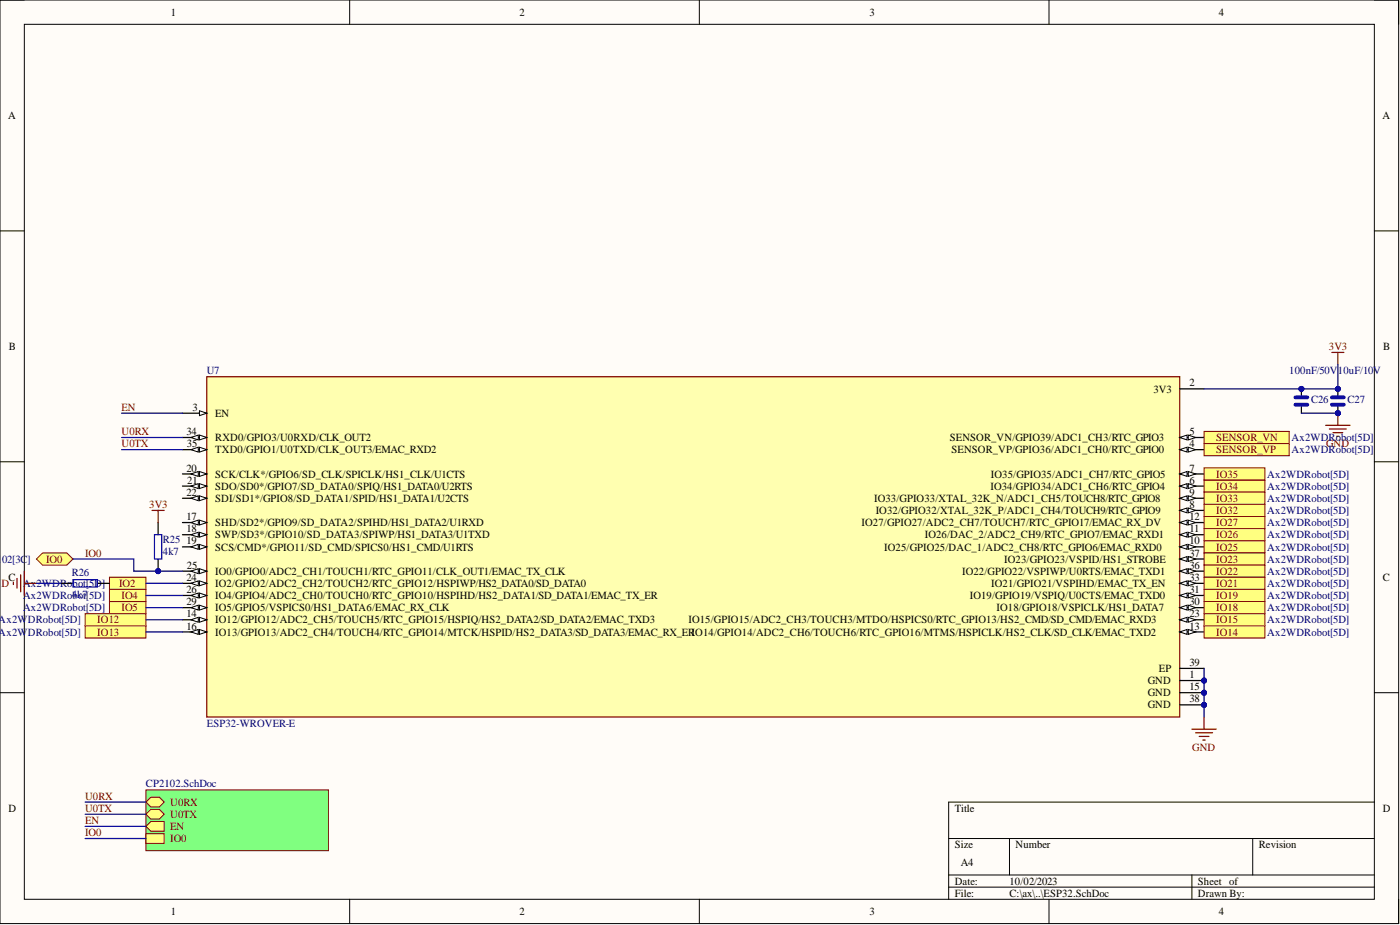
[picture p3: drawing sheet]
<svg xmlns="http://www.w3.org/2000/svg" width="292mm" height="193mm" viewBox="0 0 292 193" stroke-linecap="round" stroke-linejoin="round" font-family="sans-serif">
<defs><g id="words">
<g font-size="2.3">
<text x="35.6" y="3.3">1</text>
<text x="108.4" y="3.3">2</text>
<text x="181.4" y="3.3">3</text>
<text x="254.3" y="3.3">4</text>
<text x="1.7" y="24.8">A</text>
<text x="288.4" y="24.8">A</text>
<text x="1.9" y="73">B</text>
<text x="288.6" y="73">B</text>
<text x="240.6" y="81.9">3V3</text>
<text x="248.2" y="80.6">2</text>
<text x="40.2" y="85.7">3</text>
<text x="44.9" y="87">EN</text>
<text x="38.9" y="90.8">34</text>
<text x="39" y="93.3">35</text>
<text x="44.9" y="92">RXD0/GPIO3/U0RXD/CLK_OUT2</text>
<text x="44.9" y="94.6">TXD0/GPIO1/U0TXD/CLK_OUT3/EMAC_RXD2</text>
<text x="198.2" y="92">SENSOR_VN/GPIO39/ADC1_CH3/RTC_GPIO3</text>
<text x="198.5" y="94.6">SENSOR_VP/GPIO36/ADC1_CH0/RTC_GPIO0</text>
<text x="248.2" y="90.8">5</text>
<text x="248.2" y="93.3">4</text>
<text x="38.9" y="98.4">20</text>
<text x="39.1" y="100.9">21</text>
<text x="44.9" y="99.6">SCK/CLK*/GPIO6/SD_CLK/SPICLK/HS1_CLK/U1CTS</text>
<text x="206.7" y="99.6">IO35/GPIO35/ADC1_CH7/RTC_GPIO5</text>
<text x="248.2" y="98.4">7</text>
<text x="248.2" y="100.9">6</text>
<text x="38.9" y="103.4">22</text>
<text x="44.9" y="102.2">SDO/SD0*/GPIO7/SD_DATA0/SPIQ/HS1_DATA0/U2RTS</text>
<text x="44.9" y="104.7">SDI/SD1*/GPIO8/SD_DATA1/SPID/HS1_DATA1/U2CTS</text>
<text x="182.4" y="104.7">IO33/GPIO33/XTAL_32K_N/ADC1_CH5/TOUCH8/RTC_GPIO8</text>
<text x="182.7" y="107.2">IO32/GPIO32/XTAL_32K_P/ADC1_CH4/TOUCH9/RTC_GPIO9</text>
<text x="206.6" y="102.2">IO34/GPIO34/ADC1_CH6/RTC_GPIO4</text>
<text x="248.2" y="103.4">9</text>
<text x="248.2" y="106">8</text>
<text x="38.9" y="108.5">17</text>
<text x="38.9" y="111">18</text>
<text x="38.9" y="113.6">19</text>
<text x="44.9" y="109.8">SHD/SD2*/GPIO9/SD_DATA2/SPIHD/HS1_DATA2/U1RXD</text>
<text x="44.9" y="112.3">SWP/SD3*/GPIO10/SD_DATA3/SPIWP/HS1_DATA3/U1TXD</text>
<text x="179.7" y="109.8">IO27/GPIO27/ADC2_CH7/TOUCH7/RTC_GPIO17/EMAC_RX_DV</text>
<text x="192.9" y="112.3">IO26/DAC_2/ADC2_CH9/RTC_GPIO7/EMAC_RXD1</text>
<text x="248.2" y="108.5">12</text>
<text x="248.2" y="111">11</text>
<text x="248.2" y="113.6">10</text>
<text x="39" y="118.6">25</text>
<text x="44.9" y="114.8">SCS/CMD*/GPIO11/SD_CMD/SPICS0/HS1_CMD/U1RTS</text>
<text x="44.9" y="119.9">IO0/GPIO0/ADC2_CH1/TOUCH1/RTC_GPIO11/CLK_OUT1/EMAC_TX_CLK</text>
<text x="184.5" y="114.8">IO25/GPIO25/DAC_1/ADC2_CH8/RTC_GPIO6/EMAC_RXD0</text>
<text x="200.7" y="119.9">IO22/GPIO22/VSPIWP/U0RTS/EMAC_TXD1</text>
<text x="209.5" y="117.4">IO23/GPIO23/VSPID/HS1_STROBE</text>
<text x="248.2" y="116.1">37</text>
<text x="248.2" y="118.6">36</text>
<text x="1.8" y="121.2">C</text>
<text x="38.9" y="121.2">24</text>
<text x="38.9" y="123.7">26</text>
<text x="44.9" y="122.5">IO2/GPIO2/ADC2_CH2/TOUCH2/RTC_GPIO12/HSPIWP/HS2_DATA0/SD_DATA0</text>
<text x="44.9" y="125">IO4/GPIO4/ADC2_CH0/TOUCH0/RTC_GPIO10/HSPIHD/HS2_DATA1/SD_DATA1/EMAC_TX_ER</text>
<text x="202.3" y="125">IO19/GPIO19/VSPIQ/U0CTS/EMAC_TXD0</text>
<text x="206.8" y="122.5">IO21/GPIO21/VSPIHD/EMAC_TX_EN</text>
<text x="248.2" y="121.2">33</text>
<text x="248.2" y="123.7">31</text>
<text x="288.5" y="121.2">C</text>
<text x="38.9" y="126.3">29</text>
<text x="38.9" y="128.8">14</text>
<text x="38.9" y="131.3">16</text>
<text x="44.9" y="127.5">IO5/GPIO5/VSPICS0/HS1_DATA6/EMAC_RX_CLK</text>
<text x="44.9" y="130.1">IO12/GPIO12/ADC2_CH5/TOUCH5/RTC_GPIO15/HSPIQ/HS2_DATA2/SD_DATA2/EMAC_TXD3</text>
<text x="143.6" y="130.1">IO15/GPIO15/ADC2_CH3/TOUCH3/MTDO/HSPICS0/RTC_GPIO13/HS2_CMD/SD_CMD/EMAC_RXD3</text>
<text x="207.9" y="127.5">IO18/GPIO18/VSPICLK/HS1_DATA7</text>
<text x="248.2" y="126.3">30</text>
<text x="248.2" y="128.8">23</text>
<text x="248.2" y="131.3">13</text>
<text x="44.9" y="132.6">IO13/GPIO13/ADC2_CH4/TOUCH4/RTC_GPIO14/MTCK/HSPID/HS2_DATA3/SD_DATA3/EMAC_RX_ERIO14/GPIO14/ADC2_CH6/TOUCH6/RTC_GPIO16/MTMS/HSPICLK/HS2_CLK/SD_CLK/EMAC_TXD2</text>
<text x="239.5" y="142.7">GND</text>
<text x="241.7" y="140.2">EP</text>
<text x="248.2" y="138.9">39</text>
<text x="248.2" y="141.5">1</text>
<text x="239.5" y="145.3">GND</text>
<text x="239.5" y="147.8">GND</text>
<text x="248.2" y="144">15</text>
<text x="248.2" y="146.5">38</text>
<text x="1.8" y="169.4">D</text>
<text x="199.2" y="169.4">Title</text>
<text x="288.5" y="169.4">D</text>
<text x="199.2" y="177">Size</text>
<text x="211.9" y="177">Number</text>
<text x="262.6" y="177">Revision</text>
<text x="199.2" y="184.6">Date:</text>
<text x="200.5" y="180.8">A4</text>
<text x="210.6" y="184.6">10/02/2023</text>
<text x="250" y="184.6">Sheet of</text>
<text x="35.6" y="190.9">1</text>
<text x="108.4" y="190.9">2</text>
<text x="181.4" y="190.9">3</text>
<text x="199.2" y="187.1">File:</text>
<text x="210.6" y="187.1">C:\ax\..\ESP32.SchDoc</text>
<text x="250" y="187.1">Drawn By:</text>
<text x="254.3" y="190.9">4</text>
</g>
<g font-size="2.3" fill="#800000">
<text x="277.3" y="73">3V3</text>
<text x="25.4" y="85.7">EN</text>
<text x="25.4" y="90.8">U0RX</text>
<text x="25.4" y="93.3">U0TX</text>
<text x="253.8" y="92">SENSOR_VN</text>
<text x="253.8" y="94.6">SENSOR_VP</text>
<text x="276.7" y="93.3">GND</text>
<text x="253.8" y="99.6">IO35</text>
<text x="31.1" y="106">3V3</text>
<text x="253.8" y="102.2">IO34</text>
<text x="253.8" y="107.2">IO32</text>
<text x="253.8" y="104.7">IO33</text>
<text x="253.8" y="109.8">IO27</text>
<text x="253.8" y="112.3">IO26</text>
<text x="9.6" y="117.4">IO0</text>
<text x="17.8" y="116.1">IO0</text>
<text x="253.8" y="114.8">IO25</text>
<text x="253.8" y="117.4">IO23</text>
<text x="253.8" y="119.9">IO22</text>
<text x=".3" y="122.5">D</text>
<text x="24.9" y="122.5">IO2</text>
<text x="25.4" y="125">IO4</text>
<text x="253.8" y="122.5">IO21</text>
<text x="253.8" y="125">IO19</text>
<text x="20.3" y="130.1">IO12</text>
<text x="25.4" y="127.5">IO5</text>
<text x="253.8" y="127.5">IO18</text>
<text x="253.8" y="130.1">IO15</text>
<text x="20.3" y="132.6">IO13</text>
<text x="253.8" y="132.6">IO14</text>
<text x="248.8" y="156.7">GND</text>
<text x="17.8" y="166.8">U0RX</text>
<text x="17.8" y="171.9">EN</text>
<text x="17.8" y="169.4">U0TX</text>
<text x="35.5" y="168.1">U0RX</text>
<text x="35.5" y="170.6">U0TX</text>
<text x="35.5" y="173.2">EN</text>
<text x="17.8" y="174.4">IO0</text>
<text x="35.5" y="175.7">IO0</text>
</g>
<g font-size="2.3" fill="#000080">
<text x="43.1" y="78.1">U7</text>
<text x="269" y="78.1">100nF/50V10uF/10V</text>
<text x="273.6" y="84.2">C26</text>
<text x="281.2" y="84.2">C27</text>
<text x="269.5" y="92">Ax2WDRobot[5D]</text>
<text x="269.5" y="94.6">Ax2WDRobot[5D]</text>
<text x="264.4" y="99.6">Ax2WDRobot[5D]</text>
<text x="264.4" y="102.2">Ax2WDRobot[5D]</text>
<text x="264.4" y="107.2">Ax2WDRobot[5D]</text>
<text x="264.4" y="104.7">Ax2WDRobot[5D]</text>
<text x="34" y="113.3">R25</text>
<text x="264.4" y="109.8">Ax2WDRobot[5D]</text>
<text x="264.4" y="112.3">Ax2WDRobot[5D]</text>
<text x="-.7" y="117.4">1</text>
<text x=".4" y="117.4">02[3C</text>
<text x="5.7" y="117.4">]</text>
<text x="34" y="115.9">4k7</text>
<text x="264.4" y="114.8">Ax2WDRobot[5D]</text>
<text x="264.4" y="117.4">Ax2WDRobot[5D]</text>
<text x="264.4" y="119.9">Ax2WDRobot[5D]</text>
<text x="4.8" y="122.5">Ax2WDRobot[5D]</text>
<text x="4.8" y="125">Ax2WDRo4bko7t[5D]</text>
<text x="15" y="120.2">R26</text>
<text x="264.4" y="122.5">Ax2WDRobot[5D]</text>
<text x="264.4" y="125">Ax2WDRobot[5D]</text>
<text x="-.3" y="130.1">Ax2WDRobot[5D]</text>
<text x="4.8" y="127.5">Ax2WDRobot[5D]</text>
<text x="264.4" y="127.5">Ax2WDRobot[5D]</text>
<text x="264.4" y="130.1">Ax2WDRobot[5D]</text>
<text x="-.3" y="132.6">Ax2WDRobot[5D]</text>
<text x="264.4" y="132.6">Ax2WDRobot[5D]</text>
<text x="43.1" y="151.6">ESP32-WROVER-E</text>
<text x="30.5" y="164.3">CP2102.SchDoc</text>
</g>
</g></defs>
<path d="M0 0h291.8v192.7h-291.8z" fill-rule="evenodd" fill="#fffcf8"/>
<path d="M0 0h291.8v192.7h-291.8z" fill="none" stroke="#000" stroke-width=".21"/>
<path d="M5.1 5.1h281.6v182.5h-281.6z" fill-rule="evenodd" fill="#fffcf8"/>
<g fill="none" stroke="#000" stroke-width=".21">
<path d="M0 0h5.1M5.1 5.1h281.6v182.5h-281.6zM73 0v5.1M145.9 0v5.1M218.9 0v5.1M286.7 0h5.1v5.1M0 48.2h5.1M286.7 48.2h5.1M0 96.3h5.1M286.7 96.3h5.1M0 144.5h5.1M286.7 144.5h5.1"/>
<path d="M197.9 174.9h88.8M210.6 174.9v7.6M261.4 174.9v7.6M286.7 167.3h-88.8v20.3M73 187.6v5.1M145.9 187.6v5.1M197.9 182.5h88.8M197.9 185.1h88.8M218.9 187.6v5.1M248.7 182.5v5.1M291.8 187.6v5.1"/>
</g>
<circle cx="251.2" cy="142" r=".51" fill="#000080"/>
<circle cx="251.2" cy="142" r=".51" fill="none" stroke="#000080" stroke-width=".21"/>
<circle cx="251.2" cy="144.5" r=".51" fill="#000080"/>
<circle cx="251.2" cy="144.5" r=".51" fill="none" stroke="#000080" stroke-width=".21"/>
<circle cx="251.2" cy="147" r=".51" fill="#000080"/>
<circle cx="251.2" cy="147" r=".51" fill="none" stroke="#000080" stroke-width=".21"/>
<path d="M43.1 78.6h203v71h-203z" fill-rule="evenodd" fill="#ffffb0"/>
<path d="M43.1 78.6h203v71h-203z" fill="none" stroke="#800000" stroke-width=".26"/>
<path d="M38.1 86.2h5" fill="none" stroke="#000" stroke-width=".26"/>
<path d="M41.6 85.7l1.5 .5-1.5 .5z" fill="#f8fcff"/>
<path d="M41.6 85.7l1.5 .5-1.5 .5z" fill="none" stroke="#000" stroke-width=".21"/>
<path d="M38.1 91.3h5" fill="none" stroke="#000" stroke-width=".26"/>
<path d="M41.6 90.8l1.5 .5-1.5 .5z" fill="#f8fcff"/>
<path d="M41.6 90.8l1.5 .5-1.5 .5z" fill="none" stroke="#000" stroke-width=".21"/>
<path d="M39.8 91.3l1.6-.5v1z" fill="#f8fcff"/>
<path d="M39.8 91.3l1.6-.5v1z" fill="none" stroke="#000" stroke-width=".21"/>
<path d="M38.1 93.8h5" fill="none" stroke="#000" stroke-width=".26"/>
<path d="M41.6 93.3l1.5 .5-1.5 .5z" fill="#f8fcff"/>
<path d="M41.6 93.3l1.5 .5-1.5 .5z" fill="none" stroke="#000" stroke-width=".21"/>
<path d="M39.8 93.8l1.6-.5v1z" fill="#f8fcff"/>
<path d="M39.8 93.8l1.6-.5v1z" fill="none" stroke="#000" stroke-width=".21"/>
<path d="M38.1 98.9h5" fill="none" stroke="#000" stroke-width=".26"/>
<path d="M41.6 98.4l1.5 .5-1.5 .5z" fill="#f8fcff"/>
<path d="M41.6 98.4l1.5 .5-1.5 .5z" fill="none" stroke="#000" stroke-width=".21"/>
<path d="M39.8 98.9l1.6-.5v1z" fill="#f8fcff"/>
<path d="M39.8 98.9l1.6-.5v1z" fill="none" stroke="#000" stroke-width=".21"/>
<path d="M38.1 101.4h5" fill="none" stroke="#000" stroke-width=".26"/>
<path d="M41.6 100.9l1.5 .5-1.5 .5z" fill="#f8fcff"/>
<path d="M41.6 100.9l1.5 .5-1.5 .5z" fill="none" stroke="#000" stroke-width=".21"/>
<path d="M39.8 101.4l1.6-.5v1z" fill="#f8fcff"/>
<path d="M39.8 101.4l1.6-.5v1z" fill="none" stroke="#000" stroke-width=".21"/>
<path d="M38.1 103.9h5" fill="none" stroke="#000" stroke-width=".26"/>
<path d="M41.6 103.4l1.5 .5-1.5 .6z" fill="#f8fcff"/>
<path d="M41.6 103.4l1.5 .5-1.5 .6z" fill="none" stroke="#000" stroke-width=".21"/>
<path d="M39.8 103.9l1.6-.5v1.1z" fill="#f8fcff"/>
<path d="M39.8 103.9l1.6-.5v1.1z" fill="none" stroke="#000" stroke-width=".21"/>
<path d="M38.1 109h5" fill="none" stroke="#000" stroke-width=".26"/>
<path d="M41.6 108.5l1.5 .5-1.5 .5z" fill="#f8fcff"/>
<path d="M41.6 108.5l1.5 .5-1.5 .5z" fill="none" stroke="#000" stroke-width=".21"/>
<path d="M39.8 109l1.6-.5v1z" fill="#f8fcff"/>
<path d="M39.8 109l1.6-.5v1z" fill="none" stroke="#000" stroke-width=".21"/>
<path d="M38.1 111.6h5" fill="none" stroke="#000" stroke-width=".26"/>
<path d="M41.6 111l1.5 .6-1.5 .5z" fill="#f8fcff"/>
<path d="M41.6 111l1.5 .6-1.5 .5z" fill="none" stroke="#000" stroke-width=".21"/>
<path d="M39.8 111.6l1.6-.6v1.1z" fill="#f8fcff"/>
<path d="M39.8 111.6l1.6-.6v1.1z" fill="none" stroke="#000" stroke-width=".21"/>
<path d="M38.1 114.1h5" fill="none" stroke="#000" stroke-width=".26"/>
<path d="M41.6 113.6l1.5 .5-1.5 .5z" fill="#f8fcff"/>
<path d="M41.6 113.6l1.5 .5-1.5 .5z" fill="none" stroke="#000" stroke-width=".21"/>
<path d="M39.8 114.1l1.6-.5v1z" fill="#f8fcff"/>
<path d="M39.8 114.1l1.6-.5v1z" fill="none" stroke="#000" stroke-width=".21"/>
<path d="M38.1 119.2h5" fill="none" stroke="#000" stroke-width=".26"/>
<path d="M41.6 118.6l1.5 .6-1.5 .5z" fill="#f8fcff"/>
<path d="M41.6 118.6l1.5 .6-1.5 .5z" fill="none" stroke="#000" stroke-width=".21"/>
<path d="M39.8 119.2l1.6-.6v1.1z" fill="#f8fcff"/>
<path d="M39.8 119.2l1.6-.6v1.1z" fill="none" stroke="#000" stroke-width=".21"/>
<path d="M38.1 121.7h5" fill="none" stroke="#000" stroke-width=".26"/>
<path d="M41.6 121.2l1.5 .5-1.5 .5z" fill="#f8fcff"/>
<path d="M41.6 121.2l1.5 .5-1.5 .5z" fill="none" stroke="#000" stroke-width=".21"/>
<path d="M39.8 121.7l1.6-.5v1z" fill="#f8fcff"/>
<path d="M39.8 121.7l1.6-.5v1z" fill="none" stroke="#000" stroke-width=".21"/>
<path d="M38.1 124.2h5" fill="none" stroke="#000" stroke-width=".26"/>
<path d="M41.6 123.7l1.5 .5-1.5 .5z" fill="#f8fcff"/>
<path d="M41.6 123.7l1.5 .5-1.5 .5z" fill="none" stroke="#000" stroke-width=".21"/>
<path d="M39.8 124.2l1.6-.5v1z" fill="#f8fcff"/>
<path d="M39.8 124.2l1.6-.5v1z" fill="none" stroke="#000" stroke-width=".21"/>
<path d="M38.1 126.8h5" fill="none" stroke="#000" stroke-width=".26"/>
<path d="M41.6 126.3l1.5 .5-1.5 .5z" fill="#f8fcff"/>
<path d="M41.6 126.3l1.5 .5-1.5 .5z" fill="none" stroke="#000" stroke-width=".21"/>
<path d="M39.8 126.8l1.6-.5v1z" fill="#f8fcff"/>
<path d="M39.8 126.8l1.6-.5v1z" fill="none" stroke="#000" stroke-width=".21"/>
<path d="M38.1 129.3h5" fill="none" stroke="#000" stroke-width=".26"/>
<path d="M41.6 128.8l1.5 .5-1.5 .5z" fill="#f8fcff"/>
<path d="M41.6 128.8l1.5 .5-1.5 .5z" fill="none" stroke="#000" stroke-width=".21"/>
<path d="M39.8 129.3l1.6-.5v1z" fill="#f8fcff"/>
<path d="M39.8 129.3l1.6-.5v1z" fill="none" stroke="#000" stroke-width=".21"/>
<path d="M38.1 131.8h5" fill="none" stroke="#000" stroke-width=".26"/>
<path d="M41.6 131.3l1.5 .5-1.5 .5z" fill="#f8fcff"/>
<path d="M41.6 131.3l1.5 .5-1.5 .5z" fill="none" stroke="#000" stroke-width=".21"/>
<path d="M39.8 131.8l1.6-.5v1z" fill="#f8fcff"/>
<path d="M39.8 131.8l1.6-.5v1z" fill="none" stroke="#000" stroke-width=".21"/>
<path d="M246.1 81.1h5.1M246.1 91.3h5.1" fill="none" stroke="#000" stroke-width=".26"/>
<path d="M246.1 91.3l1.6-.5v1z" fill="#f8fcff"/>
<path d="M246.1 91.3l1.6-.5v1z" fill="none" stroke="#000" stroke-width=".21"/>
<path d="M247.9 90.8l1.5 .5-1.5 .5z" fill="#f8fcff"/>
<path d="M247.9 90.8l1.5 .5-1.5 .5z" fill="none" stroke="#000" stroke-width=".21"/>
<path d="M246.1 93.8h5.1" fill="none" stroke="#000" stroke-width=".26"/>
<path d="M246.1 93.8l1.6-.5v1z" fill="#f8fcff"/>
<path d="M246.1 93.8l1.6-.5v1z" fill="none" stroke="#000" stroke-width=".21"/>
<path d="M247.9 93.3l1.5 .5-1.5 .5z" fill="#f8fcff"/>
<path d="M247.9 93.3l1.5 .5-1.5 .5z" fill="none" stroke="#000" stroke-width=".21"/>
<path d="M246.1 98.9h5.1" fill="none" stroke="#000" stroke-width=".26"/>
<path d="M246.1 98.9l1.6-.5v1z" fill="#f8fcff"/>
<path d="M246.1 98.9l1.6-.5v1z" fill="none" stroke="#000" stroke-width=".21"/>
<path d="M247.9 98.4l1.5 .5-1.5 .5z" fill="#f8fcff"/>
<path d="M247.9 98.4l1.5 .5-1.5 .5z" fill="none" stroke="#000" stroke-width=".21"/>
<path d="M246.1 101.4h5.1" fill="none" stroke="#000" stroke-width=".26"/>
<path d="M246.1 101.4l1.6-.5v1z" fill="#f8fcff"/>
<path d="M246.1 101.4l1.6-.5v1z" fill="none" stroke="#000" stroke-width=".21"/>
<path d="M247.9 100.9l1.5 .5-1.5 .5z" fill="#f8fcff"/>
<path d="M247.9 100.9l1.5 .5-1.5 .5z" fill="none" stroke="#000" stroke-width=".21"/>
<path d="M246.1 103.9h5.1" fill="none" stroke="#000" stroke-width=".26"/>
<path d="M246.1 103.9l1.6-.5v1.1z" fill="#f8fcff"/>
<path d="M246.1 103.9l1.6-.5v1.1z" fill="none" stroke="#000" stroke-width=".21"/>
<path d="M247.9 103.4l1.5 .5-1.5 .6z" fill="#f8fcff"/>
<path d="M247.9 103.4l1.5 .5-1.5 .6z" fill="none" stroke="#000" stroke-width=".21"/>
<path d="M246.1 106.5h5.1" fill="none" stroke="#000" stroke-width=".26"/>
<path d="M246.1 106.5l1.6-.5v1z" fill="#f8fcff"/>
<path d="M246.1 106.5l1.6-.5v1z" fill="none" stroke="#000" stroke-width=".21"/>
<path d="M247.9 106l1.5 .5-1.5 .5z" fill="#f8fcff"/>
<path d="M247.9 106l1.5 .5-1.5 .5z" fill="none" stroke="#000" stroke-width=".21"/>
<path d="M246.1 109h5.1" fill="none" stroke="#000" stroke-width=".26"/>
<path d="M246.1 109l1.6-.5v1z" fill="#f8fcff"/>
<path d="M246.1 109l1.6-.5v1z" fill="none" stroke="#000" stroke-width=".21"/>
<path d="M247.9 108.5l1.5 .5-1.5 .5z" fill="#f8fcff"/>
<path d="M247.9 108.5l1.5 .5-1.5 .5z" fill="none" stroke="#000" stroke-width=".21"/>
<path d="M246.1 111.6h5.1" fill="none" stroke="#000" stroke-width=".26"/>
<path d="M246.1 111.6l1.6-.6v1.1z" fill="#f8fcff"/>
<path d="M246.1 111.6l1.6-.6v1.1z" fill="none" stroke="#000" stroke-width=".21"/>
<path d="M247.9 111l1.5 .6-1.5 .5z" fill="#f8fcff"/>
<path d="M247.9 111l1.5 .6-1.5 .5z" fill="none" stroke="#000" stroke-width=".21"/>
<path d="M246.1 114.1h5.1" fill="none" stroke="#000" stroke-width=".26"/>
<path d="M246.1 114.1l1.6-.5v1z" fill="#f8fcff"/>
<path d="M246.1 114.1l1.6-.5v1z" fill="none" stroke="#000" stroke-width=".21"/>
<path d="M247.9 113.6l1.5 .5-1.5 .5z" fill="#f8fcff"/>
<path d="M247.9 113.6l1.5 .5-1.5 .5z" fill="none" stroke="#000" stroke-width=".21"/>
<path d="M246.1 116.6h5.1" fill="none" stroke="#000" stroke-width=".26"/>
<path d="M246.1 116.6l1.6-.5v1z" fill="#f8fcff"/>
<path d="M246.1 116.6l1.6-.5v1z" fill="none" stroke="#000" stroke-width=".21"/>
<path d="M247.9 116.1l1.5 .5-1.5 .5z" fill="#f8fcff"/>
<path d="M247.9 116.1l1.5 .5-1.5 .5z" fill="none" stroke="#000" stroke-width=".21"/>
<path d="M246.1 119.2h5.1" fill="none" stroke="#000" stroke-width=".26"/>
<path d="M246.1 119.2l1.6-.6v1.1z" fill="#f8fcff"/>
<path d="M246.1 119.2l1.6-.6v1.1z" fill="none" stroke="#000" stroke-width=".21"/>
<path d="M247.9 118.6l1.5 .6-1.5 .5z" fill="#f8fcff"/>
<path d="M247.9 118.6l1.5 .6-1.5 .5z" fill="none" stroke="#000" stroke-width=".21"/>
<path d="M246.1 121.7h5.1" fill="none" stroke="#000" stroke-width=".26"/>
<path d="M246.1 121.7l1.6-.5v1z" fill="#f8fcff"/>
<path d="M246.1 121.7l1.6-.5v1z" fill="none" stroke="#000" stroke-width=".21"/>
<path d="M247.9 121.2l1.5 .5-1.5 .5z" fill="#f8fcff"/>
<path d="M247.9 121.2l1.5 .5-1.5 .5z" fill="none" stroke="#000" stroke-width=".21"/>
<path d="M246.1 124.2h5.1" fill="none" stroke="#000" stroke-width=".26"/>
<path d="M246.1 124.2l1.6-.5v1z" fill="#f8fcff"/>
<path d="M246.1 124.2l1.6-.5v1z" fill="none" stroke="#000" stroke-width=".21"/>
<path d="M247.9 123.7l1.5 .5-1.5 .5z" fill="#f8fcff"/>
<path d="M247.9 123.7l1.5 .5-1.5 .5z" fill="none" stroke="#000" stroke-width=".21"/>
<path d="M246.1 126.8h5.1" fill="none" stroke="#000" stroke-width=".26"/>
<path d="M246.1 126.8l1.6-.5v1z" fill="#f8fcff"/>
<path d="M246.1 126.8l1.6-.5v1z" fill="none" stroke="#000" stroke-width=".21"/>
<path d="M247.9 126.3l1.5 .5-1.5 .5z" fill="#f8fcff"/>
<path d="M247.9 126.3l1.5 .5-1.5 .5z" fill="none" stroke="#000" stroke-width=".21"/>
<path d="M246.1 129.3h5.1" fill="none" stroke="#000" stroke-width=".26"/>
<path d="M246.1 129.3l1.6-.5v1z" fill="#f8fcff"/>
<path d="M246.1 129.3l1.6-.5v1z" fill="none" stroke="#000" stroke-width=".21"/>
<path d="M247.9 128.8l1.5 .5-1.5 .5z" fill="#f8fcff"/>
<path d="M247.9 128.8l1.5 .5-1.5 .5z" fill="none" stroke="#000" stroke-width=".21"/>
<path d="M246.1 131.8h5.1" fill="none" stroke="#000" stroke-width=".26"/>
<path d="M246.1 131.8l1.6-.5v1z" fill="#f8fcff"/>
<path d="M246.1 131.8l1.6-.5v1z" fill="none" stroke="#000" stroke-width=".21"/>
<path d="M247.9 131.3l1.5 .5-1.5 .5z" fill="#f8fcff"/>
<path d="M247.9 131.3l1.5 .5-1.5 .5z" fill="none" stroke="#000" stroke-width=".21"/>
<path d="M246.1 139.4h5.1M246.1 142h5.1" fill="none" stroke="#000" stroke-width=".26"/>
<circle cx="251.2" cy="142" r=".51" fill="#000080"/>
<circle cx="251.2" cy="142" r=".51" fill="none" stroke="#000080" stroke-width=".21"/>
<path d="M246.1 144.5h5.1" fill="none" stroke="#000" stroke-width=".26"/>
<circle cx="251.2" cy="144.5" r=".51" fill="#000080"/>
<circle cx="251.2" cy="144.5" r=".51" fill="none" stroke="#000080" stroke-width=".21"/>
<path d="M246.1 147h5.1" fill="none" stroke="#000" stroke-width=".26"/>
<circle cx="251.2" cy="147" r=".51" fill="#000080"/>
<circle cx="251.2" cy="147" r=".51" fill="none" stroke="#000080" stroke-width=".21"/>
<circle cx="33" cy="119.2" r=".51" fill="#000080"/>
<circle cx="33" cy="119.2" r=".51" fill="none" stroke="#000080" stroke-width=".21"/>
<path d="M33 116.6v2.6" fill="none" stroke="#000" stroke-width=".26"/>
<circle cx="33" cy="119.2" r=".51" fill="#000080"/>
<circle cx="33" cy="119.2" r=".51" fill="none" stroke="#000080" stroke-width=".21"/>
<path d="M33 109v2.6" fill="none" stroke="#000" stroke-width=".26"/>
<path d="M32.2 111.6h1.6v5h-1.6z" fill="none" stroke="#00f" stroke-width=".26"/>
<path d="M31.7 106.5h2.6M33 106.5v2.5" fill="none" stroke="#800000" stroke-width=".26"/>
<path d="M7.6 116.6l1.3-1.2h5.1l1.2 1.2-1.2 1.3h-5.1z" fill-rule="evenodd" fill="#ffff80"/>
<path d="M7.6 116.6l1.3-1.2h5.1l1.2 1.2-1.2 1.3h-5.1z" fill="none" stroke="#800000" stroke-width=".21"/>
<path d="M22.8 120.4h7.7v2.6h-7.7z" fill-rule="evenodd" fill="#ffff80"/>
<path d="M22.8 120.4h7.7v2.6h-7.7z" fill="none" stroke="#800000" stroke-width=".21"/>
<path d="M22.8 125.5h7.7v2.5h-7.7z" fill-rule="evenodd" fill="#ffff80"/>
<path d="M22.8 125.5h7.7v2.5h-7.7z" fill="none" stroke="#800000" stroke-width=".21"/>
<path d="M17.8 128h12.7v2.6h-12.7z" fill-rule="evenodd" fill="#ffff80"/>
<path d="M17.8 128h12.7v2.6h-12.7z" fill="none" stroke="#800000" stroke-width=".21"/>
<path d="M17.8 130.6h12.7v2.5h-12.7z" fill-rule="evenodd" fill="#ffff80"/>
<path d="M17.8 130.6h12.7v2.5h-12.7z" fill="none" stroke="#800000" stroke-width=".21"/>
<path d="M12.7 121.7h2.5M20.3 121.7h2.5" fill="none" stroke="#000" stroke-width=".26"/>
<path d="M15.2 120.9h5.1v1.6h-5.1z" fill="none" stroke="#00f" stroke-width=".26"/>
<path d="M251.2 100.1h12.7v2.6h-12.7z" fill-rule="evenodd" fill="#ffff80"/>
<path d="M251.2 100.1h12.7v2.6h-12.7z" fill="none" stroke="#800000" stroke-width=".21"/>
<path d="M251.2 97.6h12.7v2.5h-12.7z" fill-rule="evenodd" fill="#ffff80"/>
<path d="M251.2 97.6h12.7v2.5h-12.7z" fill="none" stroke="#800000" stroke-width=".21"/>
<path d="M251.2 107.7h12.7v2.6h-12.7z" fill-rule="evenodd" fill="#ffff80"/>
<path d="M251.2 107.7h12.7v2.6h-12.7z" fill="none" stroke="#800000" stroke-width=".21"/>
<path d="M251.2 110.3h12.7v2.5h-12.7z" fill-rule="evenodd" fill="#ffff80"/>
<path d="M251.2 110.3h12.7v2.5h-12.7z" fill="none" stroke="#800000" stroke-width=".21"/>
<path d="M251.2 112.8h12.7v2.6h-12.7z" fill-rule="evenodd" fill="#ffff80"/>
<path d="M251.2 112.8h12.7v2.6h-12.7z" fill="none" stroke="#800000" stroke-width=".21"/>
<path d="M251.2 115.4h12.7v2.5h-12.7z" fill-rule="evenodd" fill="#ffff80"/>
<path d="M251.2 115.4h12.7v2.5h-12.7z" fill="none" stroke="#800000" stroke-width=".21"/>
<path d="M251.2 117.9h12.7v2.5h-12.7z" fill-rule="evenodd" fill="#ffff80"/>
<path d="M251.2 117.9h12.7v2.5h-12.7z" fill="none" stroke="#800000" stroke-width=".21"/>
<path d="M251.2 120.4h12.7v2.6h-12.7z" fill-rule="evenodd" fill="#ffff80"/>
<path d="M251.2 120.4h12.7v2.6h-12.7z" fill="none" stroke="#800000" stroke-width=".21"/>
<path d="M251.2 123h12.7v2.5h-12.7z" fill-rule="evenodd" fill="#ffff80"/>
<path d="M251.2 123h12.7v2.5h-12.7z" fill="none" stroke="#800000" stroke-width=".21"/>
<path d="M251.2 125.5h12.7v2.5h-12.7z" fill-rule="evenodd" fill="#ffff80"/>
<path d="M251.2 125.5h12.7v2.5h-12.7z" fill="none" stroke="#800000" stroke-width=".21"/>
<path d="M251.2 128h12.7v2.6h-12.7z" fill-rule="evenodd" fill="#ffff80"/>
<path d="M251.2 128h12.7v2.6h-12.7z" fill="none" stroke="#800000" stroke-width=".21"/>
<path d="M251.2 130.6h12.7v2.5h-12.7z" fill-rule="evenodd" fill="#ffff80"/>
<path d="M251.2 130.6h12.7v2.5h-12.7z" fill="none" stroke="#800000" stroke-width=".21"/>
<path d="M277.9 73.5h2.5M279.1 73.5v2.6" fill="none" stroke="#800000" stroke-width=".26"/>
<circle cx="271.5" cy="81.1" r=".51" fill="#000080"/>
<circle cx="271.5" cy="81.1" r=".51" fill="none" stroke="#000080" stroke-width=".21"/>
<path d="M271.5 81.1v1.8" fill="none" stroke="#000" stroke-width=".26"/>
<circle cx="271.5" cy="81.1" r=".51" fill="#000080"/>
<circle cx="271.5" cy="81.1" r=".51" fill="none" stroke="#000080" stroke-width=".21"/>
<path d="M271.5 84.4v1.8" fill="none" stroke="#000" stroke-width=".26"/>
<path d="M270.3 84.4h2.5M270.3 82.9h2.5" fill="none" stroke="#00f" stroke-width=".77"/>
<circle cx="279.1" cy="81.1" r=".51" fill="#000080"/>
<circle cx="279.1" cy="81.1" r=".51" fill="none" stroke="#000080" stroke-width=".21"/>
<circle cx="279.1" cy="86.2" r=".51" fill="#000080"/>
<circle cx="279.1" cy="86.2" r=".51" fill="none" stroke="#000080" stroke-width=".21"/>
<path d="M279.1 81.1v1.8" fill="none" stroke="#000" stroke-width=".26"/>
<circle cx="279.1" cy="81.1" r=".51" fill="#000080"/>
<circle cx="279.1" cy="81.1" r=".51" fill="none" stroke="#000080" stroke-width=".21"/>
<path d="M279.1 84.4v1.8" fill="none" stroke="#000" stroke-width=".26"/>
<circle cx="279.1" cy="86.2" r=".51" fill="#000080"/>
<circle cx="279.1" cy="86.2" r=".51" fill="none" stroke="#000080" stroke-width=".21"/>
<path d="M277.9 84.4h2.5M277.9 82.9h2.5" fill="none" stroke="#00f" stroke-width=".77"/>
<path d="M276.6 88.7h5.1M277.4 89.5h3.5M278.1 90.3h2.1M278.9 91h.5M279.1 86.2v2.5" fill="none" stroke="#800000" stroke-width=".26"/>
<circle cx="279.1" cy="86.2" r=".51" fill="#000080"/>
<circle cx="279.1" cy="86.2" r=".51" fill="none" stroke="#000080" stroke-width=".21"/>
<path d="M4.3 119.9v3.6M5.1 119.2v5M2.8 121.4v.5M3.6 120.7v2M5.1 121.7h2.5M248.7 152.1h5.1M249.4 152.9h3.6M250.2 153.6h2M251 154.4h.5M251.2 149.6v2.5" fill="none" stroke="#800000" stroke-width=".26"/>
<path d="M30.5 164.8h38v12.7h-38z" fill-rule="evenodd" fill="#80ff80"/>
<path d="M30.5 164.8h38v12.7h-38z" fill="none" stroke="#800000" stroke-width=".21"/>
<path d="M30.5 167.3l1-1h1.7l1.1 1-1.1 1h-1.7z" fill-rule="evenodd" fill="#ffff80"/>
<path d="M30.5 167.3l1-1h1.7l1.1 1-1.1 1h-1.7z" fill="none" stroke="#800000" stroke-width=".21"/>
<path d="M30.5 169.9l1-1.1h1.7l1.1 1.1-1.1 1h-1.7z" fill-rule="evenodd" fill="#ffff80"/>
<path d="M30.5 169.9l1-1.1h1.7l1.1 1.1-1.1 1h-1.7z" fill="none" stroke="#800000" stroke-width=".21"/>
<path d="M30.5 172.4l1-1h2.8v2h-2.8z" fill-rule="evenodd" fill="#ffff80"/>
<path d="M30.5 172.4l1-1h2.8v2h-2.8z" fill="none" stroke="#800000" stroke-width=".21"/>
<path d="M30.5 173.9h3.8v2h-3.8z" fill-rule="evenodd" fill="#ffff80"/>
<path d="M30.5 173.9h3.8v2h-3.8z" fill="none" stroke="#800000" stroke-width=".21"/>
<path d="M251.2 90h17.8v2.5h-17.8z" fill-rule="evenodd" fill="#ffff80"/>
<path d="M251.2 90h17.8v2.5h-17.8z" fill="none" stroke="#800000" stroke-width=".21"/>
<path d="M251.2 92.5h17.8v2.6h-17.8z" fill-rule="evenodd" fill="#ffff80"/>
<path d="M251.2 92.5h17.8v2.6h-17.8z" fill="none" stroke="#800000" stroke-width=".21"/>
<path d="M22.8 123h7.7v2.5h-7.7z" fill-rule="evenodd" fill="#ffff80"/>
<path d="M22.8 123h7.7v2.5h-7.7z" fill="none" stroke="#800000" stroke-width=".21"/>
<path d="M251.2 105.2h12.7v2.5h-12.7z" fill-rule="evenodd" fill="#ffff80"/>
<path d="M251.2 105.2h12.7v2.5h-12.7z" fill="none" stroke="#800000" stroke-width=".21"/>
<path d="M251.2 102.7h12.7v2.5h-12.7z" fill-rule="evenodd" fill="#ffff80"/>
<path d="M251.2 102.7h12.7v2.5h-12.7z" fill="none" stroke="#800000" stroke-width=".21"/>
<path d="M279.1 76.1v5h-27.9M30.5 121.7h7.6M30.5 126.8h7.6M30.5 129.3h7.6M30.5 131.8h7.6" fill="none" stroke="#000080" stroke-width=".26"/>
<circle cx="279.1" cy="81.1" r=".51" fill="#000080"/>
<circle cx="279.1" cy="81.1" r=".51" fill="none" stroke="#000080" stroke-width=".21"/>
<circle cx="271.5" cy="81.1" r=".51" fill="#000080"/>
<circle cx="271.5" cy="81.1" r=".51" fill="none" stroke="#000080" stroke-width=".21"/>
<path d="M251.2 139.4v10.2" fill="none" stroke="#000080" stroke-width=".26"/>
<circle cx="251.2" cy="142" r=".51" fill="#000080"/>
<circle cx="251.2" cy="142" r=".51" fill="none" stroke="#000080" stroke-width=".21"/>
<circle cx="251.2" cy="144.5" r=".51" fill="#000080"/>
<circle cx="251.2" cy="144.5" r=".51" fill="none" stroke="#000080" stroke-width=".21"/>
<circle cx="251.2" cy="147" r=".51" fill="#000080"/>
<circle cx="251.2" cy="147" r=".51" fill="none" stroke="#000080" stroke-width=".21"/>
<path d="M25.4 86.2h12.7M25.4 91.3h12.7M25.4 93.8h12.7M15.2 116.6h12.7v2.6h10.2M17.8 172.4h12.7M17.8 167.3h12.7M17.8 169.9h12.7M17.8 174.9h12.7" fill="none" stroke="#000080" stroke-width=".26"/>
<circle cx="33" cy="119.2" r=".51" fill="#000080"/>
<circle cx="33" cy="119.2" r=".51" fill="none" stroke="#000080" stroke-width=".21"/>
<path d="M271.5 86.2h7.6" fill="none" stroke="#000080" stroke-width=".26"/>
<circle cx="279.1" cy="86.2" r=".51" fill="#000080"/>
<circle cx="279.1" cy="86.2" r=".51" fill="none" stroke="#000080" stroke-width=".21"/>
<path d="M7.6 121.7h5.1M30.5 124.2h7.6" fill="none" stroke="#000080" stroke-width=".26"/>
<use href="#words"/>
</svg>
